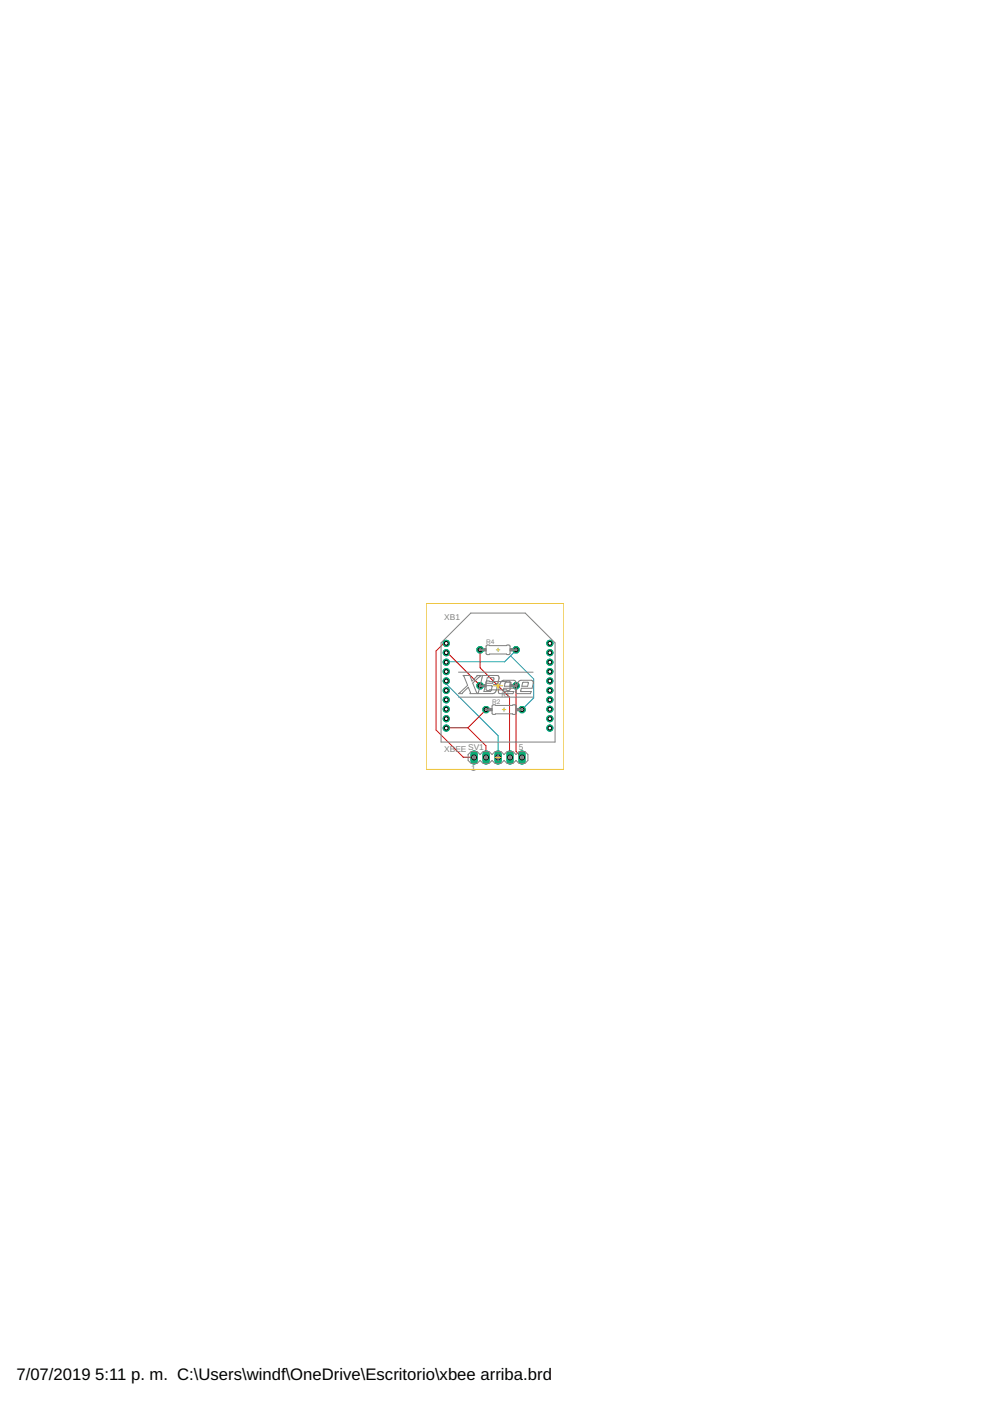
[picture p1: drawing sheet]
<svg xmlns="http://www.w3.org/2000/svg" width="210mm" height="297mm" viewBox="0 0 210 297" stroke-linecap="round" stroke-linejoin="round" font-family="sans-serif">
<defs><g id="words">
<g font-size="3.5">
<text x="3.5" y="292.5">7/07/2019</text>
<text x="20.2" y="292.5">5:11 p. m. C:\Users\windf\OneDrive\Escritorio\xbee arriba.brd</text>
</g>
<g font-size="1.8" fill="#808080">
<text x="94.2" y="131.4">XB1</text>
<text x="94.2" y="159.3">XBEE SV1</text>
<text x="110" y="159">5</text>
<text x="99.9" y="163.5">1</text>
</g>
<g font-size="1.4" fill="#808080">
<text x="103.1" y="136.5">R4</text>
<text x="104.3" y="149.2">R2</text>
<text x="106.3" y="147.7">R1</text>
</g>
</g></defs>
<path d="M108.2 139l5 5v4l-2.5 2.5M109.4 137.8l-2.4 2.5-12.4 .1M94.6 144.4v.6l11 11v4.6" fill="none" stroke="#0696d7" stroke-width=".21"/>
<circle cx="109.4" cy="145.4" r=".71" fill="#0dab76" stroke="#0dab76" stroke-width=".21"/>
<circle cx="109.4" cy="145.4" r=".4" fill="#fff" stroke="#000" stroke-width=".21"/>
<circle cx="101.8" cy="145.4" r=".71" fill="#0dab76" stroke="#0dab76" stroke-width=".21"/>
<circle cx="101.8" cy="145.4" r=".4" fill="#fff" stroke="#000" stroke-width=".21"/>
<circle cx="103.1" cy="150.5" r=".71" fill="#0dab76" stroke="#0dab76" stroke-width=".21"/>
<circle cx="103.1" cy="150.5" r=".4" fill="#fff" stroke="#000" stroke-width=".21"/>
<circle cx="110.7" cy="150.5" r=".71" fill="#0dab76" stroke="#0dab76" stroke-width=".21"/>
<circle cx="110.7" cy="150.5" r=".4" fill="#fff" stroke="#000" stroke-width=".21"/>
<circle cx="101.8" cy="137.8" r=".71" fill="#0dab76" stroke="#0dab76" stroke-width=".21"/>
<circle cx="101.8" cy="137.8" r=".4" fill="#fff" stroke="#000" stroke-width=".21"/>
<circle cx="109.4" cy="137.8" r=".71" fill="#0dab76" stroke="#0dab76" stroke-width=".21"/>
<circle cx="109.4" cy="137.8" r=".4" fill="#fff" stroke="#000" stroke-width=".21"/>
<path d="M100.5 159.9v1.5" fill="none" stroke="#0dab76" stroke-width="1.5"/>
<circle cx="100.5" cy="160.6" r=".51" fill="#fff" stroke="#000" stroke-width=".21"/>
<path d="M103.1 159.9v1.5" fill="none" stroke="#0dab76" stroke-width="1.5"/>
<circle cx="103.1" cy="160.6" r=".51" fill="#fff" stroke="#000" stroke-width=".21"/>
<path d="M105.6 159.9v1.5" fill="none" stroke="#0dab76" stroke-width="1.5"/>
<circle cx="105.6" cy="160.6" r=".51" fill="#fff" stroke="#000" stroke-width=".21"/>
<path d="M108.1 159.9v1.5" fill="none" stroke="#0dab76" stroke-width="1.5"/>
<circle cx="108.1" cy="160.6" r=".51" fill="#fff" stroke="#000" stroke-width=".21"/>
<path d="M110.7 159.9v1.5" fill="none" stroke="#0dab76" stroke-width="1.5"/>
<circle cx="110.7" cy="160.6" r=".51" fill="#fff" stroke="#000" stroke-width=".21"/>
<circle cx="94.6" cy="136.4" r=".66" fill="#0dab76" stroke="#0dab76" stroke-width=".21"/>
<circle cx="94.6" cy="136.4" r=".4" fill="#fff" stroke="#000" stroke-width=".21"/>
<circle cx="94.6" cy="138.4" r=".66" fill="#0dab76" stroke="#0dab76" stroke-width=".21"/>
<circle cx="94.6" cy="138.4" r=".4" fill="#fff" stroke="#000" stroke-width=".21"/>
<circle cx="94.6" cy="140.4" r=".66" fill="#0dab76" stroke="#0dab76" stroke-width=".21"/>
<circle cx="94.6" cy="140.4" r=".4" fill="#fff" stroke="#000" stroke-width=".21"/>
<circle cx="94.6" cy="142.4" r=".66" fill="#0dab76" stroke="#0dab76" stroke-width=".21"/>
<circle cx="94.6" cy="142.4" r=".4" fill="#fff" stroke="#000" stroke-width=".21"/>
<circle cx="94.6" cy="144.4" r=".66" fill="#0dab76" stroke="#0dab76" stroke-width=".21"/>
<circle cx="94.6" cy="144.4" r=".4" fill="#fff" stroke="#000" stroke-width=".21"/>
<circle cx="94.6" cy="146.4" r=".66" fill="#0dab76" stroke="#0dab76" stroke-width=".21"/>
<circle cx="94.6" cy="146.4" r=".4" fill="#fff" stroke="#000" stroke-width=".21"/>
<circle cx="94.6" cy="148.4" r=".66" fill="#0dab76" stroke="#0dab76" stroke-width=".21"/>
<circle cx="94.6" cy="148.4" r=".4" fill="#fff" stroke="#000" stroke-width=".21"/>
<circle cx="94.6" cy="150.4" r=".66" fill="#0dab76" stroke="#0dab76" stroke-width=".21"/>
<circle cx="94.6" cy="150.4" r=".4" fill="#fff" stroke="#000" stroke-width=".21"/>
<circle cx="94.6" cy="152.4" r=".66" fill="#0dab76" stroke="#0dab76" stroke-width=".21"/>
<circle cx="94.6" cy="152.4" r=".4" fill="#fff" stroke="#000" stroke-width=".21"/>
<circle cx="94.6" cy="154.4" r=".66" fill="#0dab76" stroke="#0dab76" stroke-width=".21"/>
<circle cx="94.6" cy="154.4" r=".4" fill="#fff" stroke="#000" stroke-width=".21"/>
<circle cx="116.6" cy="154.4" r=".66" fill="#0dab76" stroke="#0dab76" stroke-width=".21"/>
<circle cx="116.6" cy="154.4" r=".4" fill="#fff" stroke="#000" stroke-width=".21"/>
<circle cx="116.6" cy="152.4" r=".66" fill="#0dab76" stroke="#0dab76" stroke-width=".21"/>
<circle cx="116.6" cy="152.4" r=".4" fill="#fff" stroke="#000" stroke-width=".21"/>
<circle cx="116.6" cy="150.4" r=".66" fill="#0dab76" stroke="#0dab76" stroke-width=".21"/>
<circle cx="116.6" cy="150.4" r=".4" fill="#fff" stroke="#000" stroke-width=".21"/>
<circle cx="116.6" cy="148.4" r=".66" fill="#0dab76" stroke="#0dab76" stroke-width=".21"/>
<circle cx="116.6" cy="148.4" r=".4" fill="#fff" stroke="#000" stroke-width=".21"/>
<circle cx="116.6" cy="146.4" r=".66" fill="#0dab76" stroke="#0dab76" stroke-width=".21"/>
<circle cx="116.6" cy="146.4" r=".4" fill="#fff" stroke="#000" stroke-width=".21"/>
<circle cx="116.6" cy="144.4" r=".66" fill="#0dab76" stroke="#0dab76" stroke-width=".21"/>
<circle cx="116.6" cy="144.4" r=".4" fill="#fff" stroke="#000" stroke-width=".21"/>
<circle cx="116.6" cy="142.4" r=".66" fill="#0dab76" stroke="#0dab76" stroke-width=".21"/>
<circle cx="116.6" cy="142.4" r=".4" fill="#fff" stroke="#000" stroke-width=".21"/>
<circle cx="116.6" cy="140.4" r=".66" fill="#0dab76" stroke="#0dab76" stroke-width=".21"/>
<circle cx="116.6" cy="140.4" r=".4" fill="#fff" stroke="#000" stroke-width=".21"/>
<circle cx="116.6" cy="138.4" r=".66" fill="#0dab76" stroke="#0dab76" stroke-width=".21"/>
<circle cx="116.6" cy="138.4" r=".4" fill="#fff" stroke="#000" stroke-width=".21"/>
<circle cx="116.6" cy="136.4" r=".66" fill="#0dab76" stroke="#0dab76" stroke-width=".21"/>
<circle cx="116.6" cy="136.4" r=".4" fill="#fff" stroke="#000" stroke-width=".21"/>
<path d="M94.6 136.4h-.5l-1.6 1.6v16.8l5.7 5.7 2.3 .1M94.6 138.4l.4 .1 6.8 6.9M101.8 137.8v3.8l6.2 6.2 .1 12.8M99.2 154.3l-4.6 .1M99.2 154.3l3.8 3.8 .1 2.5M103.1 150.5l-3.9 3.8M109.4 145.4v13.9l1.3 1.3" fill="none" stroke="#c90d0c" stroke-width=".21"/>
<circle cx="109.4" cy="145.4" r=".71" fill="#0dab76" stroke="#0dab76" stroke-width=".21"/>
<circle cx="109.4" cy="145.4" r=".4" fill="#fff" stroke="#000" stroke-width=".21"/>
<circle cx="101.8" cy="145.4" r=".71" fill="#0dab76" stroke="#0dab76" stroke-width=".21"/>
<circle cx="101.8" cy="145.4" r=".4" fill="#fff" stroke="#000" stroke-width=".21"/>
<circle cx="103.1" cy="150.5" r=".71" fill="#0dab76" stroke="#0dab76" stroke-width=".21"/>
<circle cx="103.1" cy="150.5" r=".4" fill="#fff" stroke="#000" stroke-width=".21"/>
<circle cx="110.7" cy="150.5" r=".71" fill="#0dab76" stroke="#0dab76" stroke-width=".21"/>
<circle cx="110.7" cy="150.5" r=".4" fill="#fff" stroke="#000" stroke-width=".21"/>
<circle cx="101.8" cy="137.8" r=".71" fill="#0dab76" stroke="#0dab76" stroke-width=".21"/>
<circle cx="101.8" cy="137.8" r=".4" fill="#fff" stroke="#000" stroke-width=".21"/>
<circle cx="109.4" cy="137.8" r=".71" fill="#0dab76" stroke="#0dab76" stroke-width=".21"/>
<circle cx="109.4" cy="137.8" r=".4" fill="#fff" stroke="#000" stroke-width=".21"/>
<path d="M100.5 159.9v1.5" fill="none" stroke="#0dab76" stroke-width="1.5"/>
<circle cx="100.5" cy="160.6" r=".51" fill="#fff" stroke="#000" stroke-width=".21"/>
<path d="M103.1 159.9v1.5" fill="none" stroke="#0dab76" stroke-width="1.5"/>
<circle cx="103.1" cy="160.6" r=".51" fill="#fff" stroke="#000" stroke-width=".21"/>
<path d="M105.6 159.9v1.5" fill="none" stroke="#0dab76" stroke-width="1.5"/>
<circle cx="105.6" cy="160.6" r=".51" fill="#fff" stroke="#000" stroke-width=".21"/>
<path d="M108.1 159.9v1.5" fill="none" stroke="#0dab76" stroke-width="1.5"/>
<circle cx="108.1" cy="160.6" r=".51" fill="#fff" stroke="#000" stroke-width=".21"/>
<path d="M110.7 159.9v1.5" fill="none" stroke="#0dab76" stroke-width="1.5"/>
<circle cx="110.7" cy="160.6" r=".51" fill="#fff" stroke="#000" stroke-width=".21"/>
<circle cx="94.6" cy="136.4" r=".66" fill="#0dab76" stroke="#0dab76" stroke-width=".21"/>
<circle cx="94.6" cy="136.4" r=".4" fill="#fff" stroke="#000" stroke-width=".21"/>
<circle cx="94.6" cy="138.4" r=".66" fill="#0dab76" stroke="#0dab76" stroke-width=".21"/>
<circle cx="94.6" cy="138.4" r=".4" fill="#fff" stroke="#000" stroke-width=".21"/>
<circle cx="94.6" cy="140.4" r=".66" fill="#0dab76" stroke="#0dab76" stroke-width=".21"/>
<circle cx="94.6" cy="140.4" r=".4" fill="#fff" stroke="#000" stroke-width=".21"/>
<circle cx="94.6" cy="142.4" r=".66" fill="#0dab76" stroke="#0dab76" stroke-width=".21"/>
<circle cx="94.6" cy="142.4" r=".4" fill="#fff" stroke="#000" stroke-width=".21"/>
<circle cx="94.6" cy="144.4" r=".66" fill="#0dab76" stroke="#0dab76" stroke-width=".21"/>
<circle cx="94.6" cy="144.4" r=".4" fill="#fff" stroke="#000" stroke-width=".21"/>
<circle cx="94.6" cy="146.4" r=".66" fill="#0dab76" stroke="#0dab76" stroke-width=".21"/>
<circle cx="94.6" cy="146.4" r=".4" fill="#fff" stroke="#000" stroke-width=".21"/>
<circle cx="94.6" cy="148.4" r=".66" fill="#0dab76" stroke="#0dab76" stroke-width=".21"/>
<circle cx="94.6" cy="148.4" r=".4" fill="#fff" stroke="#000" stroke-width=".21"/>
<circle cx="94.6" cy="150.4" r=".66" fill="#0dab76" stroke="#0dab76" stroke-width=".21"/>
<circle cx="94.6" cy="150.4" r=".4" fill="#fff" stroke="#000" stroke-width=".21"/>
<circle cx="94.6" cy="152.4" r=".66" fill="#0dab76" stroke="#0dab76" stroke-width=".21"/>
<circle cx="94.6" cy="152.4" r=".4" fill="#fff" stroke="#000" stroke-width=".21"/>
<circle cx="94.6" cy="154.4" r=".66" fill="#0dab76" stroke="#0dab76" stroke-width=".21"/>
<circle cx="94.6" cy="154.4" r=".4" fill="#fff" stroke="#000" stroke-width=".21"/>
<circle cx="116.6" cy="154.4" r=".66" fill="#0dab76" stroke="#0dab76" stroke-width=".21"/>
<circle cx="116.6" cy="154.4" r=".4" fill="#fff" stroke="#000" stroke-width=".21"/>
<circle cx="116.6" cy="152.4" r=".66" fill="#0dab76" stroke="#0dab76" stroke-width=".21"/>
<circle cx="116.6" cy="152.4" r=".4" fill="#fff" stroke="#000" stroke-width=".21"/>
<circle cx="116.6" cy="150.4" r=".66" fill="#0dab76" stroke="#0dab76" stroke-width=".21"/>
<circle cx="116.6" cy="150.4" r=".4" fill="#fff" stroke="#000" stroke-width=".21"/>
<circle cx="116.6" cy="148.4" r=".66" fill="#0dab76" stroke="#0dab76" stroke-width=".21"/>
<circle cx="116.6" cy="148.4" r=".4" fill="#fff" stroke="#000" stroke-width=".21"/>
<circle cx="116.6" cy="146.4" r=".66" fill="#0dab76" stroke="#0dab76" stroke-width=".21"/>
<circle cx="116.6" cy="146.4" r=".4" fill="#fff" stroke="#000" stroke-width=".21"/>
<circle cx="116.6" cy="144.4" r=".66" fill="#0dab76" stroke="#0dab76" stroke-width=".21"/>
<circle cx="116.6" cy="144.4" r=".4" fill="#fff" stroke="#000" stroke-width=".21"/>
<circle cx="116.6" cy="142.4" r=".66" fill="#0dab76" stroke="#0dab76" stroke-width=".21"/>
<circle cx="116.6" cy="142.4" r=".4" fill="#fff" stroke="#000" stroke-width=".21"/>
<circle cx="116.6" cy="140.4" r=".66" fill="#0dab76" stroke="#0dab76" stroke-width=".21"/>
<circle cx="116.6" cy="140.4" r=".4" fill="#fff" stroke="#000" stroke-width=".21"/>
<circle cx="116.6" cy="138.4" r=".66" fill="#0dab76" stroke="#0dab76" stroke-width=".21"/>
<circle cx="116.6" cy="138.4" r=".4" fill="#fff" stroke="#000" stroke-width=".21"/>
<circle cx="116.6" cy="136.4" r=".66" fill="#0dab76" stroke="#0dab76" stroke-width=".21"/>
<circle cx="116.6" cy="136.4" r=".4" fill="#fff" stroke="#000" stroke-width=".21"/>
<g fill="none" stroke="#808080" stroke-width=".21">
<path d="M93.5 136.3l6.3-6.3h11.6l6.3 6.3v21h-24.2zM103.1 136.9l.2-.1 .5 .1 4.2-.1 .1 .2v1.6l-.2 .2-.5-.1-4.2 .1-.1-.3zM97.2 142.5h15.8M97.2 147.8h15.8M98.2 143.2h1.5l.4 1.2 1.1-1.2h.8l-1.8 1.6 1 2.2 .4-1 .7-2.8 3.3 .1 .2 .5-.2 1-.3 .2-.6 .1 .7 .3-.3 1.3-.6 .4h-4.8v-.3l-.4-1.1-1.3 1.4h-.8l1.9-1.8zM99.9 159.3h1.3l.6 .7 .6-.7h1.3l.6 .7 .7-.7h1.2l.7 .7 .6-.7h1.3l.6 .7 .6-.7h1.3l.6 .7v1.2l-.6 .7h-1.3l-.6-.7-.6 .7h-1.3l-.6-.7-.7 .7h-1.2l-.7-.7-.6 .7h-1.3l-.6-.7-.6 .7h-1.3l-.6-.7v-1.2zM102.9 145.4h1.4l-.1 1-.3 .2h-1.3zM103.1 144.4l4.3 .1 .6-.1 .1 .2v1.6l-.1 .2-.6-.1h-3.6l-.6 .1-.1-.3zM103.3 143.7l1.4 .1-.2 1-1.5 .1zM104.5 149.5h4.7l.2 .2v1.6l-.2 .2-.6-.2-4.1 .1-.2-.2v-1.5zM105.4 145.3v.1M106.3 144.4l.5-.2h2.2l.3 .2v.6l-.2 .9h-2.3l-.1 .6 .1 .1h2.1l-.1 .5-3-.1-.1-.7 .3-1.4z"/>
<path d="M107 145.5h.1M107.1 144.7h1.2l-.1 .8h-1.2zM110 144.4l.5-.2h2.2l.4 .3-.3 1.4h-2.3l-.1 .6 .1 .1h2.1l-.1 .5-3-.1-.1-.7 .3-1.4zM110.7 145.5h.1M111.9 144.7h-1.1l-.1 .8M111.9 144.7h.1M112 144.7l-.1 .8h-1.2"/>
</g>
<g fill="#808080" stroke="#808080" stroke-width=".21">
<path d="M102.7 145.1h.4v.5h-.4z"/>
<path d="M108.1 145.1h.4v.5h-.4z"/>
<path d="M109.4 150.2h.4v.5h-.4z"/>
<path d="M103.9 150.2h.4v.5h-.4z"/>
<path d="M108.1 137.5h.4v.5h-.4z"/>
<path d="M102.7 137.5h.4v.5h-.4z"/>
<path d="M102.8 160.3h.5v.5h-.5z"/>
<path d="M100.3 160.3h.5v.5h-.5z"/>
<path d="M105.3 160.3h.6v.5h-.6z"/>
<path d="M110.4 160.3h.5v.5h-.5z"/>
<path d="M107.9 160.3h.5v.5h-.5z"/>
</g>
<path d="M101.8 137.8h.9M108.5 137.8h.9M101.8 145.4h.9M103.1 150.5h.8M108.5 145.4h.9M109.8 150.5h.9" fill="none" stroke="#808080" stroke-width=".51"/>
<path d="M105.2 137.8h.8M105.6 137.4v.8M104.6 145.4h2M105.6 144.4v2M105.6 159.9v1.4M106.5 150.5h.8M106.9 150.1v.7M104.9 160.6h1.4" fill="none" stroke="#afd134" stroke-width=".21"/>
<path d="M90.4 128h29.1v35.1h-29.1z" fill="none" stroke="#eec643" stroke-width=".21"/>
<use href="#words"/>
</svg>
